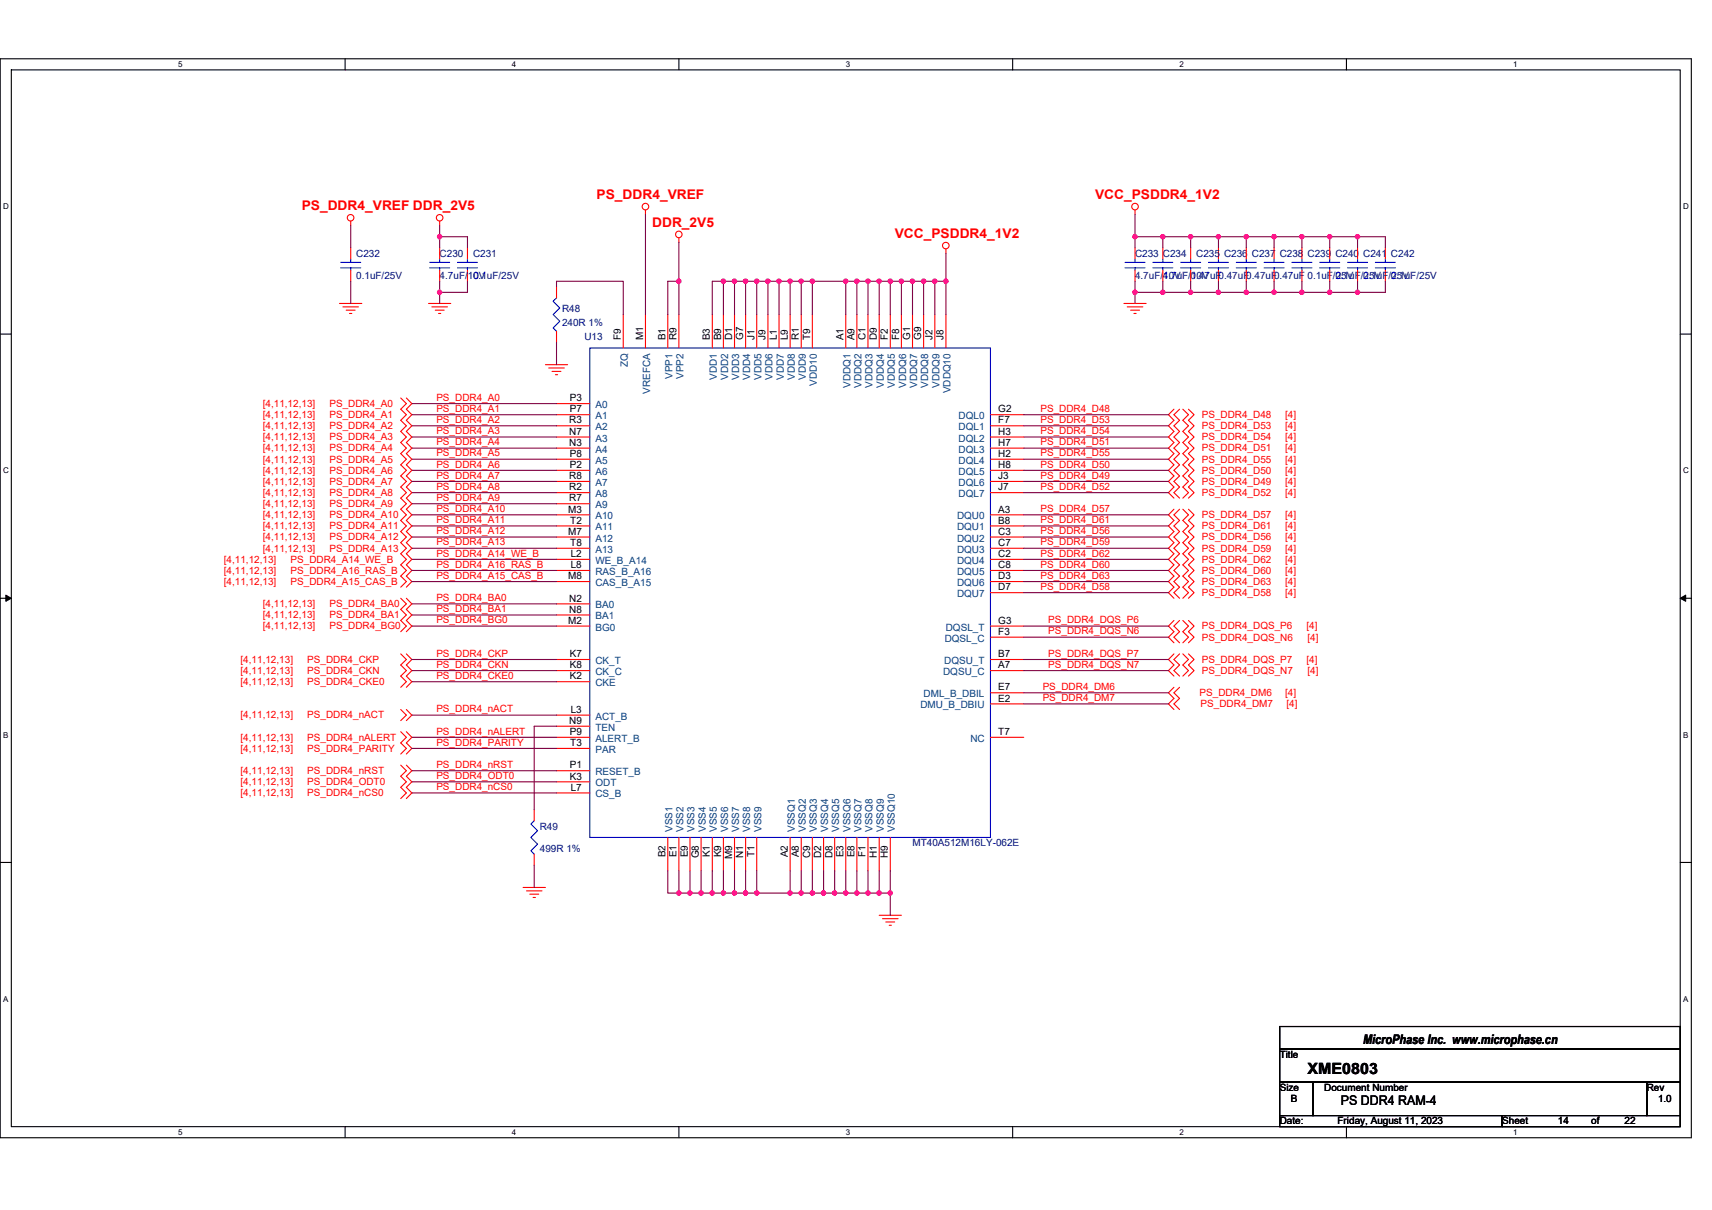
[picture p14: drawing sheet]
<svg xmlns="http://www.w3.org/2000/svg" width="297mm" height="210mm" viewBox="0 0 297 210" stroke-linecap="round" stroke-linejoin="round" font-family="sans-serif">
<defs><g id="words">
<text font-size="2.7" x="226.9" y="186.4">XME0803</text>
<g font-size="2.3" fill="#f00">
<text x="103.5" y="34.5">PS_DDR4_VREF</text>
<text x="190" y="34.5">VCC_PSDDR4_1V2</text>
<text x="52.3" y="36.5">PS_DDR4_VREF DDR_2V5</text>
<text x="113.2" y="39.4">DDR_2V5</text>
<text x="155.2" y="41.3">VCC_PSDDR4_1V2</text>
</g>
<g font-size="2.3">
<text x="236.5" y="181.1">MicroPhase Inc. www.microphase.cn</text>
<text x="232.6" y="191.8">PS DDR4 RAM-4</text>
</g>
<g font-size="1.7" fill="#000080">
<text x="61.8" y="44.6">C232</text>
<text x="76.3" y="44.6">C230</text>
<text x="82.1" y="44.6">C231</text>
<text x="196.9" y="44.6">C233 C234</text>
<text x="207.6" y="44.6">C235 C236 C237 C238 C239 C240 C241 C242</text>
<text x="61.8" y="48.4">0.1uF/25V</text>
<text x="76.3" y="48.4">4.7uF/10V</text>
<text x="82.1" y="48.4">0.1uF/25V</text>
<text x="196.9" y="48.4">4.7uF/10V</text>
<text x="201.8" y="48.4">4.7uF/10V</text>
<text x="206.6" y="48.4">0.47uF0.47uF0.47uF0.47uF 0.1uF/25V</text>
<text x="231.7" y="48.4">0.1uF/25V</text>
<text x="236.5" y="48.4">0.1uF/25V</text>
<text x="241.3" y="48.4">0.1uF/25V</text>
<text x="97.5" y="54.2">R48</text>
<text x="97.5" y="56.5">240R 1%</text>
<text x="101.4" y="59">U13</text>
<text x="93.7" y="144">R49</text>
<text x="93.7" y="147.8">499R 1%</text>
<text x="158.3" y="146.9">MT40A512M16LY-062E</text>
</g>
<g font-size="1.7">
<text x="107.7" y="59" transform="rotate(-90 107.7 59)">F9</text>
<text x="111.6" y="59" transform="rotate(-90 111.6 59)">M1</text>
<text x="115.5" y="59" transform="rotate(-90 115.5 59)">B1</text>
<text x="117.4" y="59" transform="rotate(-90 117.4 59)">R9</text>
<text x="123.2" y="59" transform="rotate(-90 123.2 59)">B3</text>
<text x="125.1" y="59" transform="rotate(-90 125.1 59)">B9</text>
<text x="127" y="59" transform="rotate(-90 127 59)">D1</text>
<text x="129" y="59" transform="rotate(-90 129 59)">G7</text>
<text x="130.9" y="59" transform="rotate(-90 130.9 59)">J1</text>
<text x="132.8" y="59" transform="rotate(-90 132.8 59)">J9</text>
<text x="134.8" y="59" transform="rotate(-90 134.8 59)">L1</text>
<text x="136.7" y="59" transform="rotate(-90 136.7 59)">L9</text>
<text x="138.6" y="59" transform="rotate(-90 138.6 59)">R1</text>
<text x="140.5" y="59" transform="rotate(-90 140.5 59)">T9</text>
<text x="146.3" y="59" transform="rotate(-90 146.3 59)">A1</text>
<text x="148.3" y="59" transform="rotate(-90 148.3 59)">A9</text>
<text x="150.2" y="59" transform="rotate(-90 150.2 59)">C1</text>
<text x="152.1" y="59" transform="rotate(-90 152.1 59)">D9</text>
<text x="154.1" y="59" transform="rotate(-90 154.1 59)">F2</text>
<text x="156" y="59" transform="rotate(-90 156 59)">F8</text>
<text x="157.9" y="59" transform="rotate(-90 157.9 59)">G1</text>
<text x="159.8" y="59" transform="rotate(-90 159.8 59)">G9</text>
<text x="161.8" y="59" transform="rotate(-90 161.8 59)">J2</text>
<text x="163.7" y="59" transform="rotate(-90 163.7 59)">J8</text>
<text x="98.8" y="69.6">P3</text>
<text x="98.8" y="71.6">P7</text>
<text x="173.2" y="71.6">G2</text>
<text x="98.8" y="73.5">R3</text>
<text x="98.8" y="75.4">N7</text>
<text x="98.8" y="77.4">N3</text>
<text x="173.2" y="73.5">F7</text>
<text x="173.2" y="75.4">H3</text>
<text x="173.2" y="77.4">H7</text>
<text x="98.8" y="83.1">R8</text>
<text x="98.8" y="79.3">P8</text>
<text x="98.8" y="81.2">P2</text>
<text x="173.2" y="79.3">H2</text>
<text x="173.2" y="81.2">H8</text>
<text x="173.2" y="83.1">J3</text>
<text x="98.6" y="88.9">M3</text>
<text x="98.8" y="85.1">R2</text>
<text x="98.8" y="87">R7</text>
<text x="173.2" y="85.1">J7</text>
<text x="173.2" y="88.9">A3</text>
<text x="98.6" y="92.8">M7</text>
<text x="99" y="90.9">T2</text>
<text x="99" y="94.7">T8</text>
<text x="173.2" y="90.9">B8</text>
<text x="173.2" y="92.8">C3</text>
<text x="173.2" y="94.7">C7</text>
<text x="98.6" y="100.5">M8</text>
<text x="99" y="96.7">L2</text>
<text x="99" y="98.6">L8</text>
<text x="173.2" y="96.7">C2</text>
<text x="173.2" y="98.6">C8</text>
<text x="173.2" y="100.5">D3</text>
<text x="98.8" y="104.4">N2</text>
<text x="98.8" y="106.3">N8</text>
<text x="173.2" y="102.4">D7</text>
<text x="98.6" y="108.2">M2</text>
<text x="173.2" y="108.2">G3</text>
<text x="173.2" y="110.2">F3</text>
<text x="98.8" y="114">K7</text>
<text x="98.8" y="116">K8</text>
<text x="98.8" y="117.9">K2</text>
<text x="173.2" y="119.8">E7</text>
<text x="173.2" y="114">B7</text>
<text x="173.2" y="116">A7</text>
<text x="98.8" y="125.6">N9</text>
<text x="99" y="123.7">L3</text>
<text x="173.2" y="121.8">E2</text>
<text x="98.8" y="127.6">P9</text>
<text x="99" y="129.5">T3</text>
<text x="173.2" y="127.6">T7</text>
<text x="98.8" y="133.4">P1</text>
<text x="98.8" y="135.3">K3</text>
<text x="99" y="137.2">L7</text>
<text x="115.5" y="148.8" transform="rotate(-90 115.5 148.8)">B2</text>
<text x="117.4" y="148.8" transform="rotate(-90 117.4 148.8)">E1</text>
<text x="119.3" y="148.8" transform="rotate(-90 119.3 148.8)">E9</text>
<text x="121.2" y="149" transform="rotate(-90 121.2 149)">G8</text>
<text x="123.2" y="148.8" transform="rotate(-90 123.2 148.8)">K1</text>
<text x="125.1" y="148.8" transform="rotate(-90 125.1 148.8)">K9</text>
<text x="127" y="149.1" transform="rotate(-90 127 149.1)">M9</text>
<text x="129" y="148.9" transform="rotate(-90 129 148.9)">N1</text>
<text x="130.9" y="148.7" transform="rotate(-90 130.9 148.7)">T1</text>
<text x="136.7" y="148.8" transform="rotate(-90 136.7 148.8)">A2</text>
<text x="138.6" y="148.8" transform="rotate(-90 138.6 148.8)">A8</text>
<text x="140.5" y="148.9" transform="rotate(-90 140.5 148.9)">C9</text>
<text x="142.5" y="148.9" transform="rotate(-90 142.5 148.9)">D2</text>
<text x="144.4" y="148.9" transform="rotate(-90 144.4 148.9)">D8</text>
<text x="146.3" y="148.8" transform="rotate(-90 146.3 148.8)">E3</text>
<text x="148.3" y="148.8" transform="rotate(-90 148.3 148.8)">E8</text>
<text x="150.2" y="148.7" transform="rotate(-90 150.2 148.7)">F1</text>
<text x="152.1" y="148.9" transform="rotate(-90 152.1 148.9)">H1</text>
<text x="154.1" y="148.9" transform="rotate(-90 154.1 148.9)">H9</text>
<text x="222" y="183.6">Title</text>
<text x="222" y="189.3">Size</text>
<text x="224" y="191.3">B</text>
<text x="229.8" y="189.3">Document Number</text>
<text x="285.7" y="189.3">Rev</text>
<text x="287.7" y="191.3">1.0</text>
<text x="222" y="195.1">Date:</text>
<text x="232.1" y="195.1">Friday, August 11, 2023</text>
<text x="260.6" y="195.1">Sheet</text>
<text x="270.3" y="195.1">14</text>
<text x="276.1" y="195.1">of</text>
<text x="281.9" y="195.1">22</text>
</g>
<g font-size="1.7" fill="#004080">
<text x="108.9" y="63.8" transform="rotate(-90 108.9 63.8)">ZQ</text>
<text x="116.7" y="65.7" transform="rotate(-90 116.7 65.7)">VPP1</text>
<text x="118.6" y="65.7" transform="rotate(-90 118.6 65.7)">VPP2</text>
<text x="124.4" y="66" transform="rotate(-90 124.4 66)">VDD1</text>
<text x="126.3" y="66" transform="rotate(-90 126.3 66)">VDD2</text>
<text x="128.2" y="66" transform="rotate(-90 128.2 66)">VDD3</text>
<text x="130.2" y="66" transform="rotate(-90 130.2 66)">VDD4</text>
<text x="132.1" y="66" transform="rotate(-90 132.1 66)">VDD5</text>
<text x="134" y="66" transform="rotate(-90 134 66)">VDD6</text>
<text x="136" y="66" transform="rotate(-90 136 66)">VDD7</text>
<text x="137.9" y="66" transform="rotate(-90 137.9 66)">VDD8</text>
<text x="139.8" y="66" transform="rotate(-90 139.8 66)">VDD9</text>
<text x="103.3" y="70.8">A0</text>
<text x="112.8" y="68.3" transform="rotate(-90 112.8 68.3)">VREFCA</text>
<text x="141.7" y="66.9" transform="rotate(-90 141.7 66.9)">VDD10</text>
<text x="147.5" y="67.3" transform="rotate(-90 147.5 67.3)">VDDQ1</text>
<text x="149.5" y="67.3" transform="rotate(-90 149.5 67.3)">VDDQ2</text>
<text x="151.4" y="67.3" transform="rotate(-90 151.4 67.3)">VDDQ3</text>
<text x="153.3" y="67.3" transform="rotate(-90 153.3 67.3)">VDDQ4</text>
<text x="155.3" y="67.3" transform="rotate(-90 155.3 67.3)">VDDQ5</text>
<text x="157.2" y="67.3" transform="rotate(-90 157.2 67.3)">VDDQ6</text>
<text x="159.1" y="67.3" transform="rotate(-90 159.1 67.3)">VDDQ7</text>
<text x="161.1" y="67.3" transform="rotate(-90 161.1 67.3)">VDDQ8</text>
<text x="163" y="67.3" transform="rotate(-90 163 67.3)">VDDQ9</text>
<text x="164.9" y="68.2" transform="rotate(-90 164.9 68.2)">VDDQ10</text>
<text x="103.3" y="72.7">A1</text>
<text x="103.3" y="74.7">A2</text>
<text x="103.3" y="76.6">A3</text>
<text x="166.3" y="72.7">DQL0</text>
<text x="166.3" y="74.7">DQL1</text>
<text x="166.3" y="76.6">DQL2</text>
<text x="103.3" y="78.5">A4</text>
<text x="103.3" y="80.5">A5</text>
<text x="103.3" y="82.4">A6</text>
<text x="166.3" y="78.5">DQL3</text>
<text x="166.3" y="80.5">DQL4</text>
<text x="166.3" y="82.4">DQL5</text>
<text x="103.3" y="84.3">A7</text>
<text x="103.3" y="86.3">A8</text>
<text x="103.3" y="88.2">A9</text>
<text x="166.3" y="84.3">DQL6</text>
<text x="166.3" y="86.3">DQL7</text>
<text x="103.3" y="90.1">A10</text>
<text x="103.3" y="92.1">A11</text>
<text x="103.3" y="94">A12</text>
<text x="103.3" y="95.9">A13</text>
<text x="166" y="90.1">DQU0</text>
<text x="166" y="92.1">DQU1</text>
<text x="166" y="94">DQU2</text>
<text x="166" y="95.9">DQU3</text>
<text x="103.3" y="97.9">WE_B_A14</text>
<text x="103.3" y="99.8">RAS_B_A16</text>
<text x="103.3" y="101.7">CAS_B_A15</text>
<text x="166" y="97.9">DQU4</text>
<text x="166" y="99.8">DQU5</text>
<text x="166" y="101.7">DQU6</text>
<text x="103.3" y="105.6">BA0</text>
<text x="103.3" y="107.5">BA1</text>
<text x="166" y="103.6">DQU7</text>
<text x="103.3" y="109.4">BG0</text>
<text x="163.9" y="111.4">DQSL_C</text>
<text x="164.1" y="109.4">DQSL_T</text>
<text x="103.3" y="115.2">CK_T</text>
<text x="103.3" y="117.2">CK_C</text>
<text x="103.3" y="119.1">CKE</text>
<text x="163.6" y="117.2">DQSU_C</text>
<text x="163.8" y="115.2">DQSU_T</text>
<text x="103.3" y="124.9">ACT_B</text>
<text x="159.7" y="122.9">DMU_B_DBIU</text>
<text x="160.2" y="121">DML_B_DBIL</text>
<text x="103.3" y="126.8">TEN</text>
<text x="103.3" y="128.7">ALERT_B</text>
<text x="103.3" y="130.7">PAR</text>
<text x="168.4" y="128.7">NC</text>
<text x="103.3" y="134.5">RESET_B</text>
<text x="103.3" y="136.5">ODT</text>
<text x="103.3" y="138.4">CS_B</text>
<text x="116.7" y="144.4" transform="rotate(-90 116.7 144.4)">VSS1</text>
<text x="118.6" y="144.4" transform="rotate(-90 118.6 144.4)">VSS2</text>
<text x="120.5" y="144.4" transform="rotate(-90 120.5 144.4)">VSS3</text>
<text x="122.4" y="144.4" transform="rotate(-90 122.4 144.4)">VSS4</text>
<text x="124.4" y="144.4" transform="rotate(-90 124.4 144.4)">VSS5</text>
<text x="126.3" y="144.4" transform="rotate(-90 126.3 144.4)">VSS6</text>
<text x="128.2" y="144.4" transform="rotate(-90 128.2 144.4)">VSS7</text>
<text x="130.2" y="144.4" transform="rotate(-90 130.2 144.4)">VSS8</text>
<text x="132.1" y="144.4" transform="rotate(-90 132.1 144.4)">VSS9</text>
<text x="137.9" y="144.4" transform="rotate(-90 137.9 144.4)">VSSQ1</text>
<text x="139.8" y="144.4" transform="rotate(-90 139.8 144.4)">VSSQ2</text>
<text x="141.7" y="144.4" transform="rotate(-90 141.7 144.4)">VSSQ3</text>
<text x="143.7" y="144.4" transform="rotate(-90 143.7 144.4)">VSSQ4</text>
<text x="145.6" y="144.4" transform="rotate(-90 145.6 144.4)">VSSQ5</text>
<text x="147.5" y="144.4" transform="rotate(-90 147.5 144.4)">VSSQ6</text>
<text x="149.5" y="144.4" transform="rotate(-90 149.5 144.4)">VSSQ7</text>
<text x="151.4" y="144.4" transform="rotate(-90 151.4 144.4)">VSSQ8</text>
<text x="153.3" y="144.4" transform="rotate(-90 153.3 144.4)">VSSQ9</text>
<text x="155.3" y="144.4" transform="rotate(-90 155.3 144.4)">VSSQ10</text>
</g>
<g font-size="1.7" fill="#f00">
<text x="45.6" y="70.6">[4,11,12,13]</text>
<text x="57.2" y="70.6">PS_DDR4_A0</text>
<text x="75.7" y="71.5">PS_DDR4_A1</text>
<text x="75.7" y="69.6">PS_DDR4_A0</text>
<text x="180.5" y="71.5">PS_DDR4_D48</text>
<text x="45.6" y="72.6">[4,11,12,13]</text>
<text x="45.6" y="76.4">[4,11,12,13]</text>
<text x="45.6" y="74.5">[4,11,12,13]</text>
<text x="57.2" y="72.6">PS_DDR4_A1</text>
<text x="57.2" y="76.4">PS_DDR4_A3</text>
<text x="57.2" y="74.5">PS_DDR4_A2</text>
<text x="75.7" y="75.4">PS_DDR4_A3</text>
<text x="75.7" y="77.3">PS_DDR4_A4</text>
<text x="75.7" y="73.4">PS_DDR4_A2</text>
<text x="180.5" y="77.3">PS_DDR4_D51</text>
<text x="180.5" y="75.4">PS_DDR4_D54</text>
<text x="180.5" y="73.4">PS_DDR4_D53</text>
<text x="208.5" y="72.6">PS_DDR4_D48</text>
<text x="208.5" y="76.4">PS_DDR4_D54</text>
<text x="208.5" y="74.5">PS_DDR4_D53</text>
<text x="223" y="72.6">[4]</text>
<text x="223" y="76.4">[4]</text>
<text x="223" y="74.5">[4]</text>
<text x="45.6" y="80.3">[4,11,12,13]</text>
<text x="45.6" y="78.3">[4,11,12,13]</text>
<text x="45.6" y="82.2">[4,11,12,13]</text>
<text x="57.2" y="80.3">PS_DDR4_A5</text>
<text x="57.2" y="78.3">PS_DDR4_A4</text>
<text x="57.2" y="82.2">PS_DDR4_A6</text>
<text x="75.7" y="79.2">PS_DDR4_A5</text>
<text x="75.7" y="81.1">PS_DDR4_A6</text>
<text x="75.7" y="83.1">PS_DDR4_A7</text>
<text x="180.5" y="79.2">PS_DDR4_D55</text>
<text x="180.5" y="83.1">PS_DDR4_D49</text>
<text x="180.5" y="81.1">PS_DDR4_D50</text>
<text x="208.5" y="78.3">PS_DDR4_D51</text>
<text x="208.5" y="80.3">PS_DDR4_D55</text>
<text x="208.5" y="82.2">PS_DDR4_D50</text>
<text x="223" y="78.3">[4]</text>
<text x="223" y="80.3">[4]</text>
<text x="223" y="82.2">[4]</text>
<text x="45.6" y="84.1">[4,11,12,13]</text>
<text x="45.6" y="88">[4,11,12,13]</text>
<text x="45.6" y="86.1">[4,11,12,13]</text>
<text x="45.6" y="89.9">[4,11,12,13]</text>
<text x="57.2" y="84.1">PS_DDR4_A7</text>
<text x="57.2" y="88">PS_DDR4_A9</text>
<text x="57.2" y="86.1">PS_DDR4_A8</text>
<text x="57.2" y="89.9">PS_DDR4_A10</text>
<text x="75.7" y="85">PS_DDR4_A8</text>
<text x="75.7" y="86.9">PS_DDR4_A9</text>
<text x="75.7" y="88.9">PS_DDR4_A10</text>
<text x="180.5" y="88.9">PS_DDR4_D57</text>
<text x="180.5" y="85">PS_DDR4_D52</text>
<text x="208.5" y="89.9">PS_DDR4_D57</text>
<text x="208.5" y="84.1">PS_DDR4_D49</text>
<text x="208.5" y="86.1">PS_DDR4_D52</text>
<text x="223" y="89.9">[4]</text>
<text x="223" y="84.1">[4]</text>
<text x="223" y="86.1">[4]</text>
<text x="45.6" y="91.9">[4,11,12,13]</text>
<text x="45.6" y="95.7">[4,11,12,13]</text>
<text x="45.6" y="93.8">[4,11,12,13]</text>
<text x="57.2" y="91.9">PS_DDR4_A11</text>
<text x="57.2" y="95.7">PS_DDR4_A13</text>
<text x="57.2" y="93.8">PS_DDR4_A12</text>
<text x="75.7" y="92.7">PS_DDR4_A12</text>
<text x="75.7" y="94.7">PS_DDR4_A13</text>
<text x="75.7" y="90.8">PS_DDR4_A11</text>
<text x="180.5" y="94.7">PS_DDR4_D59</text>
<text x="180.5" y="92.7">PS_DDR4_D56</text>
<text x="180.5" y="90.8">PS_DDR4_D61</text>
<text x="208.5" y="95.7">PS_DDR4_D59</text>
<text x="208.5" y="93.8">PS_DDR4_D56</text>
<text x="208.5" y="91.9">PS_DDR4_D61</text>
<text x="223" y="95.7">[4]</text>
<text x="223" y="93.8">[4]</text>
<text x="223" y="91.9">[4]</text>
<text x="38.8" y="97.6">[4,11,12,13]</text>
<text x="38.8" y="99.6">[4,11,12,13]</text>
<text x="38.8" y="101.5">[4,11,12,13]</text>
<text x="50.4" y="97.6">PS_DDR4_A14_WE_B</text>
<text x="50.4" y="99.6">PS_DDR4_A16_RAS_B</text>
<text x="50.4" y="101.5">PS_DDR4_A15_CAS_B</text>
<text x="75.7" y="100.4">PS_DDR4_A15_CAS_B</text>
<text x="75.7" y="98.5">PS_DDR4_A16_RAS_B</text>
<text x="75.7" y="96.6">PS_DDR4_A14_WE_B</text>
<text x="180.5" y="100.4">PS_DDR4_D63</text>
<text x="180.5" y="96.6">PS_DDR4_D62</text>
<text x="180.5" y="98.5">PS_DDR4_D60</text>
<text x="208.5" y="101.5">PS_DDR4_D63</text>
<text x="208.5" y="97.6">PS_DDR4_D62</text>
<text x="208.5" y="99.6">PS_DDR4_D60</text>
<text x="223" y="101.5">[4]</text>
<text x="223" y="97.6">[4]</text>
<text x="223" y="99.6">[4]</text>
<text x="45.6" y="107.3">[4,11,12,13]</text>
<text x="45.6" y="105.4">[4,11,12,13]</text>
<text x="57.2" y="107.3">PS_DDR4_BA1</text>
<text x="57.2" y="105.4">PS_DDR4_BA0</text>
<text x="75.7" y="104.3">PS_DDR4_BA0</text>
<text x="75.7" y="106.2">PS_DDR4_BA1</text>
<text x="180.5" y="102.4">PS_DDR4_D58</text>
<text x="208.5" y="103.4">PS_DDR4_D58</text>
<text x="223" y="103.4">[4]</text>
<text x="45.6" y="109.2">[4,11,12,13]</text>
<text x="57.2" y="109.2">PS_DDR4_BG0</text>
<text x="75.7" y="108.2">PS_DDR4_BG0</text>
<text x="75.7" y="114">PS_DDR4_CKP</text>
<text x="181.9" y="110.1">PS_DDR4_DQS_N6</text>
<text x="181.9" y="108.2">PS_DDR4_DQS_P6</text>
<text x="181.9" y="114">PS_DDR4_DQS_P7</text>
<text x="208.5" y="109.2">PS_DDR4_DQS_P6</text>
<text x="208.5" y="111.2">PS_DDR4_DQS_N6</text>
<text x="226.7" y="109.2">[4]</text>
<text x="226.9" y="111.2">[4]</text>
<text x="41.7" y="115">[4,11,12,13]</text>
<text x="41.7" y="116.9">[4,11,12,13]</text>
<text x="41.7" y="118.9">[4,11,12,13]</text>
<text x="53.3" y="115">PS_DDR4_CKP</text>
<text x="53.3" y="116.9">PS_DDR4_CKN</text>
<text x="53.3" y="118.9">PS_DDR4_CKE0</text>
<text x="75.7" y="115.9">PS_DDR4_CKN</text>
<text x="75.7" y="117.8">PS_DDR4_CKE0</text>
<text x="180.9" y="119.7">PS_DDR4_DM6</text>
<text x="181.9" y="115.9">PS_DDR4_DQS_N7</text>
<text x="208.5" y="115">PS_DDR4_DQS_P7</text>
<text x="208.5" y="116.9">PS_DDR4_DQS_N7</text>
<text x="226.7" y="115">[4]</text>
<text x="226.9" y="116.9">[4]</text>
<text x="41.7" y="124.7">[4,11,12,13]</text>
<text x="53.3" y="124.7">PS_DDR4_nACT</text>
<text x="75.7" y="123.6">PS_DDR4_nACT</text>
<text x="180.9" y="121.7">PS_DDR4_DM7</text>
<text x="208.1" y="120.8">PS_DDR4_DM6</text>
<text x="208.3" y="122.7">PS_DDR4_DM7</text>
<text x="223" y="120.8">[4]</text>
<text x="223.2" y="122.7">[4]</text>
<text x="41.7" y="128.5">[4,11,12,13]</text>
<text x="41.7" y="130.5">[4,11,12,13]</text>
<text x="53.3" y="128.5">PS_DDR4_nALERT</text>
<text x="53.3" y="130.5">PS_DDR4_PARITY</text>
<text x="75.7" y="127.5">PS_DDR4_nALERT</text>
<text x="75.7" y="129.4">PS_DDR4_PARITY</text>
<text x="41.7" y="136.2">[4,11,12,13]</text>
<text x="41.7" y="134.3">[4,11,12,13]</text>
<text x="53.3" y="136.2">PS_DDR4_ODT0</text>
<text x="53.3" y="134.3">PS_DDR4_nRST</text>
<text x="75.7" y="137.1">PS_DDR4_nCS0</text>
<text x="75.7" y="135.2">PS_DDR4_ODT0</text>
<text x="75.7" y="133.3">PS_DDR4_nRST</text>
<text x="41.7" y="138.2">[4,11,12,13]</text>
<text x="53.3" y="138.2">PS_DDR4_nCS0</text>
</g>
<g font-size="1.4">
<text x="30.9" y="11.7">5</text>
<text x="88.8" y="11.7">4</text>
<text x="146.7" y="11.7">3</text>
<text x="204.7" y="11.7">2</text>
<text x="262.6" y="11.7">1</text>
<text x=".5" y="36.3">D</text>
<text x="292" y="36.3">D</text>
<text x=".5" y="82.1">C</text>
<text x="292" y="82.1">C</text>
<text x=".5" y="128">B</text>
<text x="292" y="128">B</text>
<text x=".5" y="173.8">A</text>
<text x="292" y="173.8">A</text>
<text x="30.9" y="197">5</text>
<text x="88.8" y="197">4</text>
<text x="146.7" y="197">3</text>
<text x="204.7" y="197">2</text>
<text x="262.6" y="197">1</text>
</g>
</g></defs>
<path d="M0 10.2h293.5v187.2h-293.5zM2 12.1h289.5v183.4h-289.5z" fill="none" stroke="#000" stroke-width=".19"/>
<g fill="#fff">
<path d="M30.9 10.4h.8v1.6h-.8z"/>
<path d="M30.9 195.7h.8v1.6h-.8z"/>
</g>
<path d="M59.9 10.2v1.9M59.9 195.5v1.9" fill="none" stroke="#000" stroke-width=".19"/>
<g fill="#fff">
<path d="M88.8 10.4h.8v1.6h-.8z"/>
<path d="M88.8 195.7h.8v1.6h-.8z"/>
</g>
<path d="M117.8 10.2v1.9M117.8 195.5v1.9" fill="none" stroke="#000" stroke-width=".19"/>
<g fill="#fff">
<path d="M146.7 10.4h.8v1.6h-.8z"/>
<path d="M146.7 195.7h.8v1.6h-.8z"/>
</g>
<path d="M175.7 10.2v1.9M175.7 195.5v1.9" fill="none" stroke="#000" stroke-width=".19"/>
<g fill="#fff">
<path d="M204.7 10.4h.7v1.6h-.7z"/>
<path d="M204.7 195.7h.7v1.6h-.7z"/>
</g>
<path d="M233.6 10.2v1.9M233.6 195.5v1.9" fill="none" stroke="#000" stroke-width=".19"/>
<g fill="#fff">
<path d="M262.6 10.4h.7v1.6h-.7z"/>
<path d="M262.6 195.7h.7v1.6h-.7z"/>
<path d="M.5 35.1h1v1.5h-1z"/>
<path d="M292 35.1h1v1.5h-1z"/>
<path d="M.5 80.9h1v1.5h-1z"/>
<path d="M292 80.9h1v1.5h-1z"/>
</g>
<path d="M0 58h2M291.5 58h2" fill="none" stroke="#000" stroke-width=".19"/>
<g fill="#fff">
<path d="M.5 126.7h.9v1.6h-.9z"/>
<path d="M292 126.7h.9v1.6h-.9z"/>
</g>
<path d="M0 103.8h2M291.5 103.8h2" fill="none" stroke="#000" stroke-width=".19"/>
<path d="M1 103.3l1 .5-1 .6zM291.5 103.8l1-.5v1.1z" fill="#000" stroke="#000" stroke-width=".17"/>
<g fill="#fff">
<path d="M.5 172.6h.9v1.5h-.9z"/>
<path d="M292 172.6h.9v1.5h-.9z"/>
</g>
<path d="M0 149.7h2M291.5 149.7h2M222 178.1h69.5v3.9h-69.5zM222 182h69.5v5.8h-69.5zM222 187.8h5.8v5.8h-5.8zM222 193.6h38.6v1.9h-38.6zM227.8 187.8h57.9v5.8h-57.9zM260.6 193.6h30.9v1.9h-30.9zM285.7 187.8h5.8v5.8h-5.8z" fill="none" stroke="#000" stroke-width=".19"/>
<g fill="none" stroke="#f00" stroke-width=".19">
<path d="M60.9 38.4v.8M76.3 38.4v.8M112 36.4v.8M196.9 36.4v.8M58.9 52.7h3.9M59.5 53.3h2.7M60.1 53.8h1.5M60.6 54.4h.4M60.9 46.9v1.9M60.9 43v1.9M74.4 52.7h3.8M74.9 53.3h2.7"/>
<path d="M75.5 53.8h1.6M76.1 54.4h.4M76.3 46.9v1.9M76.3 43v1.9M81.1 46.9v1.9M81.1 43v1.9M96.6 57.5v1.9M96.6 49.8v1.9M108.1 54.6v5.8M112 54.6v5.8M115.9 54.6v5.8M117.8 41.3v.8"/>
<path d="M117.8 54.6v5.8M123.6 54.6v5.8M125.5 54.6v5.8M127.4 54.6v5.8M129.4 54.6v5.8M131.3 54.6v5.8M133.2 54.6v5.8M135.2 54.6v5.8M137.1 54.6v5.8M139 54.6v5.8M140.9 54.6v5.8M146.7 54.6v5.8"/>
<path d="M148.7 54.6v5.8M150.6 54.6v5.8M152.5 54.6v5.8M154.5 54.6v5.8M156.4 54.6v5.8M158.3 54.6v5.8M160.2 54.6v5.8M162.2 54.6v5.8M164.1 43.2v.8M164.1 54.6v5.8M195 52.7h3.9M195.6 53.3h2.7"/>
<path d="M196.2 53.8h1.5M196.7 54.4h.4M196.9 46.9v1.9M196.9 43v1.9M201.8 46.9v1.9M201.8 43v1.9M206.6 46.9v1.9M206.6 43v1.9M211.4 46.9v1.9M211.4 43v1.9M216.2 46.9v1.9M216.2 43v1.9"/>
<path d="M221.1 46.9v1.9M221.1 43v1.9M225.9 46.9v1.9M225.9 43v1.9M230.7 46.9v1.9M230.7 43v1.9M235.5 46.9v1.9M235.5 43v1.9M240.4 46.9v1.9M240.4 43v1.9M69.5 69.1l1 .9-1 1 1 1-1 .9 1 1-1 1 1 .9-1 1 1 1-1 .9 1 1-1 1 1 .9-1 1 1 .9-1 1 1 1-1 .9 1 1-1 1 1 .9-1 1 1 1-1 .9 1 1-1 1 1 .9-1 1 1 1-1 .9 1 1-1 1 1 .9-1 1M70.5 69.1l1 .9-1 1 1 1-1 .9 1 1-1 1 1 .9-1 1 1 1-1 .9 1 1-1 1 1 .9-1 1 1 .9-1 1 1 1-1 .9 1 1-1 1 1 .9-1 1 1 1-1 .9 1 1-1 1 1 .9-1 1 1 1-1 .9 1 1-1 1 1 .9-1 1"/>
<path d="M94.6 63.3h3.9M95.2 63.9h2.7M95.8 64.5h1.5M96.4 65h.3M96.6 70h5.7M96.6 72h5.7M96.6 73.9h5.7M96.6 75.8h5.7M96.6 77.8h5.7M96.6 79.7h5.7M171.8 72h5.8M171.8 73.9h5.8"/>
<path d="M171.8 75.8h5.8M171.8 77.8h5.8M171.8 79.7h5.8M203.7 71l-1 1 1 .9-1 1 1 1-1 .9 1 1-1 1 1 .9-1 1 1 1-1 .9 1 1-1 .9 1 1-1 1 1 .9M204.7 71l-1 1 1 .9-1 1 1 1-1 .9 1 1-1 1 1 .9-1 1 1 1-1 .9 1 1-1 .9 1 1-1 1 1 .9M205.2 71l1 1-1 .9 1 1-1 1 1 .9-1 1 1 1-1 .9 1 1-1 1 1 .9-1 1 1 .9-1 1 1 1-1 .9M206.2 71l1 1-1 .9 1 1-1 1 1 .9-1 1 1 1-1 .9 1 1-1 1 1 .9-1 1 1 .9-1 1 1 1-1 .9M96.6 81.6h5.7M96.6 83.5h5.7M96.6 85.5h5.7M96.6 87.4h5.7M96.6 89.3h5.7"/>
<path d="M96.6 91.3h5.7M96.6 93.2h5.7M96.6 95.1h5.7M96.6 97.1h5.7M96.6 99h5.7M171.8 81.6h5.8M171.8 83.5h5.8M171.8 85.5h5.8M171.8 89.3h5.8M171.8 91.3h5.8M171.8 93.2h5.8M171.8 95.1h5.8"/>
<path d="M171.8 97.1h5.8M171.8 99h5.8M203.7 88.4l-1 .9 1 1-1 1 1 .9-1 1 1 1-1 .9 1 1-1 1 1 .9-1 1 1 1-1 .9 1 1-1 .9 1 1M204.7 88.4l-1 .9 1 1-1 1 1 .9-1 1 1 1-1 .9 1 1-1 1 1 .9-1 1 1 1-1 .9 1 1-1 .9 1 1M205.2 88.4l1 .9-1 1 1 1-1 .9 1 1-1 1 1 .9-1 1 1 1-1 .9 1 1-1 1 1 .9-1 1 1 .9-1 1M206.2 88.4l1 .9-1 1 1 1-1 .9 1 1-1 1 1 .9-1 1 1 1-1 .9 1 1-1 1 1 .9-1 1 1 .9-1 1M69.5 103.8l1 1-1 .9 1 1-1 1 1 .9-1 1M69.5 113.5l1 .9-1 1 1 1-1 .9 1 1-1 1M70.5 103.8l1 1-1 .9 1 1-1 1 1 .9-1 1M70.5 113.5l1 .9-1 1 1 1-1 .9 1 1-1 1M96.6 100.9h5.7M96.6 114.4h5.7"/>
<path d="M96.6 116.4h5.7M96.6 118.3h5.7M96.6 104.8h5.7M96.6 106.7h5.7M96.6 108.6h5.7M171.8 100.9h5.8M171.8 102.8h5.8M171.8 108.6h5.8M171.8 110.6h5.8M171.8 114.4h5.8M171.8 116.4h5.8M203.7 107.7l-1 .9 1 1-1 1 1 .9"/>
<path d="M203.7 113.5l-1 .9 1 1-1 1 1 .9M203.7 119.3l-1 .9 1 1-1 1 1 .9M204.7 107.7l-1 .9 1 1-1 1 1 .9M204.7 113.5l-1 .9 1 1-1 1 1 .9M204.7 119.3l-1 .9 1 1-1 1 1 .9M205.2 107.7l1 .9-1 1 1 1-1 .9M205.2 113.5l1 .9-1 1 1 1-1 .9M206.2 107.7l1 .9-1 1 1 1-1 .9M206.2 113.5l1 .9-1 1 1 1-1 .9M69.5 127l1 1-1 .9 1 1-1 1M69.5 132.8l1 1-1 .9 1 1-1 .9 1 1-1 1M69.5 123.1l1 1-1 1"/>
<path d="M70.5 127l1 1-1 .9 1 1-1 1M70.5 132.8l1 1-1 .9 1 1-1 .9 1 1-1 1M70.5 123.1l1 1-1 1M96.6 124.1h5.7M96.6 126h5.7M96.6 128h5.7M96.6 129.9h5.7M96.6 133.8h5.7M96.6 135.7h5.7M96.6 137.6h5.7M171.8 120.2h5.8M171.8 122.2h5.8"/>
<path d="M171.8 128h5.8M90.8 154h3.8M91.4 154.6h2.6M91.9 155.2h1.6M92.5 155.7h.4M92.7 140.5v1.9M92.7 148.2v2M115.9 145.3v5.8M117.8 145.3v5.8M119.7 145.3v5.8M121.6 145.3v5.8M123.6 145.3v5.8"/>
<path d="M125.5 145.3v5.8M127.4 145.3v5.8M129.4 145.3v5.8M131.3 145.3v5.8M137.1 145.3v5.8M139 145.3v5.8M140.9 145.3v5.8M142.9 145.3v5.8M144.8 145.3v5.8M146.7 145.3v5.8M148.7 145.3v5.8M150.6 145.3v5.8"/>
<path d="M152.5 158.8h3.9M152.5 145.3v5.8M153.1 159.4h2.7M153.7 160h1.5M154.5 145.3v5.8M154.3 160.6h.4"/>
<circle cx="60.8" cy="37.8" r=".57"/>
<circle cx="76.3" cy="37.8" r=".57"/>
<circle cx="112" cy="35.9" r=".57"/>
<circle cx="196.9" cy="35.9" r=".57"/>
<circle cx="117.8" cy="40.7" r=".57"/>
<circle cx="164.1" cy="42.6" r=".57"/>
</g>
<g fill="none" stroke="#00f" stroke-width=".19">
<path d="M59.1 45.5h3.5M59.1 46.5h3.5M60.9 46.5v.4M60.9 44.9v.6M74.5 45.5h3.5M74.5 46.5h3.5M76.3 46.5v.4M76.3 44.9v.6M79.4 45.5h3.4M79.4 46.5h3.4M81.1 46.5v.4M81.1 44.9v.6"/>
<path d="M96.6 51.7l-.6 .6 1.1 1.1-1.1 1.2 1.1 1.2-1.1 1.1 .6 .6M195.2 45.5h3.5M195.2 46.5h3.5M196.9 46.5v.4M196.9 44.9v.6M200 45.5h3.5M200 46.5h3.5M201.8 46.5v.4M201.8 44.9v.6M204.8 45.5h3.5M204.8 46.5h3.5M206.6 46.5v.4"/>
<path d="M206.6 44.9v.6M209.7 45.5h3.4M209.7 46.5h3.4M211.4 46.5v.4M211.4 44.9v.6M214.5 45.5h3.5M214.5 46.5h3.5M216.2 46.5v.4M216.2 44.9v.6M219.3 45.5h3.5M219.3 46.5h3.5M221.1 46.5v.4"/>
<path d="M221.1 44.9v.6M224.2 45.5h3.4M224.2 46.5h3.4M225.9 46.5v.4M225.9 44.9v.6M229 45.5h3.4M229 46.5h3.4M230.7 46.5v.4M230.7 44.9v.6M233.8 45.5h3.5M233.8 46.5h3.5M235.5 46.5v.4"/>
<path d="M235.5 44.9v.6M238.6 45.5h3.5M238.6 46.5h3.5M240.4 46.5v.4M240.4 44.9v.6M102.3 60.4h69.5v84.9h-69.5zM92.7 142.4l-.6 .6 1.2 1.2-1.2 1.1 1.2 1.2-1.2 1.1 .6 .6"/>
</g>
<g fill="none" stroke="#800040" stroke-width=".19">
<path d="M60.9 39.2v3.8M76.3 39.2v1.9M112 37.2v17.4M196.9 37.2v3.9M60.9 48.8v3.9M76.3 48.8v1.9M76.3 50.7v2M76.3 41.1v1.9M76.3 41.1h4.8v1.9M81.1 48.8v1.9h-4.8M96.6 49.8v-1h11.5v5.8M96.6 59.4v3.9"/>
<path d="M117.8 42.1v6.7M117.8 48.8h-1.9v5.8M117.8 48.8v5.8M125.5 48.8h-1.9v5.8M125.5 48.8h1.9M125.5 48.8v5.8M127.4 48.8h2M127.4 48.8v5.8M129.4 48.8h1.9M129.4 48.8v5.8M131.3 48.8h1.9M131.3 48.8v5.8"/>
<path d="M133.2 48.8h2M133.2 48.8v5.8M135.2 48.8h1.9M135.2 48.8v5.8M137.1 48.8v5.8M137.1 48.8h1.9M139 48.8h1.9M139 48.8v5.8M140.9 48.8v5.8M140.9 48.8h5.8M146.7 48.8h2M146.7 48.8v5.8"/>
<path d="M148.7 48.8h1.9M148.7 48.8v5.8M150.6 48.8v5.8M150.6 48.8h1.9M152.5 48.8h2M152.5 48.8v5.8M154.5 48.8h1.9M154.5 48.8v5.8M156.4 48.8h1.9M156.4 48.8v5.8M158.3 48.8h1.9M158.3 48.8v5.8"/>
<path d="M160.2 48.8h2M160.2 48.8v5.8M162.2 48.8h1.9M162.2 48.8v5.8M164.1 44v4.8M164.1 48.8v5.8M196.9 50.7v2M196.9 41.1v1.9M196.9 50.7h4.9M196.9 48.8v1.9M196.9 41.1h4.9M201.8 50.7h4.8"/>
<path d="M201.8 41.1h4.8M201.8 41.1v1.9M201.8 48.8v1.9M206.6 48.8v1.9M206.6 41.1v1.9M206.6 50.7h4.8M206.6 41.1h4.8M211.4 50.7h4.8M211.4 41.1h4.8M211.4 48.8v1.9M211.4 41.1v1.9M216.2 50.7h4.9"/>
<path d="M216.2 41.1h4.9M216.2 48.8v1.9M216.2 41.1v1.9M221.1 50.7h4.8M221.1 41.1h4.8M221.1 48.8v1.9M221.1 41.1v1.9M225.9 50.7h4.8M225.9 41.1h4.8M225.9 48.8v1.9M225.9 41.1v1.9M230.7 48.8v1.9"/>
<path d="M230.7 41.1v1.9M230.7 50.7h4.8M230.7 41.1h4.8M235.5 41.1h4.9v1.9M235.5 48.8v1.9M235.5 41.1v1.9M240.4 48.8v1.9h-4.9M71.5 72h25.1M71.5 79.7h25.1M71.5 70h25.1M71.5 75.8h25.1M71.5 77.8h25.1"/>
<path d="M71.5 73.9h25.1M177.6 72h25.1M177.6 77.8h25.1M177.6 79.7h25.1M177.6 75.8h25.1M177.6 73.9h25.1M71.5 85.5h25.1M71.5 87.4h25.1M71.5 81.6h25.1M71.5 83.5h25.1M71.5 89.3h25.1M71.5 93.2h25.1"/>
<path d="M71.5 95.1h25.1M71.5 91.3h25.1M71.5 99h25.1M71.5 97.1h25.1M177.6 95.1h25.1M177.6 97.1h25.1M177.6 89.3h25.1M177.6 93.2h25.1M177.6 91.3h25.1M177.6 99h25.1M177.6 83.5h25.1M177.6 85.5h25.1"/>
<path d="M177.6 81.6h25.1M71.5 104.8h25.1M71.5 106.7h25.1M71.5 108.6h25.1M71.5 116.4h25.1M71.5 114.4h25.1M71.5 118.3h25.1M71.5 100.9h25.1M177.6 110.6h25.1M177.6 108.6h25.1M177.6 114.4h25.1M177.6 116.4h25.1"/>
<path d="M177.6 100.9h25.1M177.6 102.8h25.1M71.5 137.6h25.1M71.5 135.7h25.1M71.5 128h25.1M71.5 133.8h25.1M71.5 129.9h25.1M71.5 124.1h25.1M96.6 126h-3.9v14.5M177.6 122.2h25.1M177.6 120.2h25.1M92.7 150.2v3.8"/>
<path d="M115.9 151.1v3.9h1.9M117.8 155h1.9M117.8 151.1v3.9M119.7 155h1.9M119.7 151.1v3.9M121.6 155h2M121.6 151.1v3.9M123.6 155h1.9M123.6 151.1v3.9M125.5 155h1.9M125.5 151.1v3.9M127.4 155h2"/>
<path d="M127.4 151.1v3.9M129.4 155h1.9M129.4 151.1v3.9M131.3 155h5.8M131.3 151.1v3.9M137.1 151.1v3.9M137.1 155h1.9M139 151.1v3.9M139 155h1.9M140.9 151.1v3.9M140.9 155h2M142.9 155h1.9"/>
<path d="M142.9 151.1v3.9M144.8 151.1v3.9M144.8 155h1.9M146.7 155h2M146.7 151.1v3.9M148.7 155h1.9M148.7 151.1v3.9M150.6 151.1v3.9M150.6 155h1.9M152.5 155h2M152.5 151.1v3.9M154.5 151.1v3.9"/>
<path d="M154.5 155v3.8"/>
</g>
<g fill="#f0f" stroke="#f0f" stroke-width=".19">
<circle cx="154.5" cy="155" r=".38"/>
<circle cx="152.5" cy="155" r=".38"/>
<circle cx="150.6" cy="155" r=".38"/>
<circle cx="148.7" cy="155" r=".38"/>
<circle cx="146.7" cy="155" r=".38"/>
<circle cx="144.8" cy="155" r=".38"/>
<circle cx="142.9" cy="155" r=".38"/>
<circle cx="140.9" cy="155" r=".38"/>
<circle cx="139" cy="155" r=".38"/>
<circle cx="137.1" cy="155" r=".38"/>
<circle cx="131.3" cy="155" r=".38"/>
<circle cx="129.4" cy="155" r=".38"/>
<circle cx="127.4" cy="155" r=".38"/>
<circle cx="125.5" cy="155" r=".38"/>
<circle cx="123.6" cy="155" r=".38"/>
<circle cx="121.6" cy="155" r=".38"/>
<circle cx="119.7" cy="155" r=".38"/>
<circle cx="117.8" cy="155" r=".38"/>
<circle cx="162.2" cy="48.8" r=".38"/>
<circle cx="160.3" cy="48.8" r=".38"/>
<circle cx="158.3" cy="48.8" r=".38"/>
<circle cx="156.4" cy="48.8" r=".38"/>
<circle cx="154.5" cy="48.8" r=".38"/>
<circle cx="152.5" cy="48.8" r=".38"/>
<circle cx="150.6" cy="48.8" r=".38"/>
<circle cx="148.7" cy="48.8" r=".38"/>
<circle cx="146.7" cy="48.8" r=".38"/>
<circle cx="140.9" cy="48.8" r=".38"/>
<circle cx="139" cy="48.8" r=".38"/>
<circle cx="127.4" cy="48.8" r=".38"/>
<circle cx="125.5" cy="48.8" r=".38"/>
<circle cx="129.4" cy="48.8" r=".38"/>
<circle cx="133.2" cy="48.8" r=".38"/>
<circle cx="131.3" cy="48.8" r=".38"/>
<circle cx="137.1" cy="48.8" r=".38"/>
<circle cx="135.2" cy="48.8" r=".38"/>
<circle cx="117.8" cy="48.8" r=".38"/>
<circle cx="76.3" cy="50.7" r=".38"/>
<circle cx="201.7" cy="50.7" r=".38"/>
<circle cx="196.9" cy="50.7" r=".38"/>
<circle cx="201.7" cy="41.1" r=".38"/>
<circle cx="196.9" cy="41.1" r=".38"/>
<circle cx="206.6" cy="41.1" r=".38"/>
<circle cx="206.6" cy="50.7" r=".38"/>
<circle cx="216.2" cy="50.7" r=".38"/>
<circle cx="211.4" cy="50.7" r=".38"/>
<circle cx="211.4" cy="41.1" r=".38"/>
<circle cx="216.2" cy="41.1" r=".38"/>
<circle cx="225.9" cy="50.7" r=".38"/>
<circle cx="221" cy="50.7" r=".38"/>
<circle cx="225.9" cy="41.1" r=".38"/>
<circle cx="221" cy="41.1" r=".38"/>
<circle cx="230.7" cy="50.7" r=".38"/>
<circle cx="230.7" cy="41.1" r=".38"/>
<circle cx="235.5" cy="50.7" r=".38"/>
<circle cx="235.5" cy="41.1" r=".38"/>
<circle cx="76.3" cy="41.1" r=".38"/>
<circle cx="164.1" cy="48.8" r=".38"/>
</g>
<use href="#words"/>
</svg>
